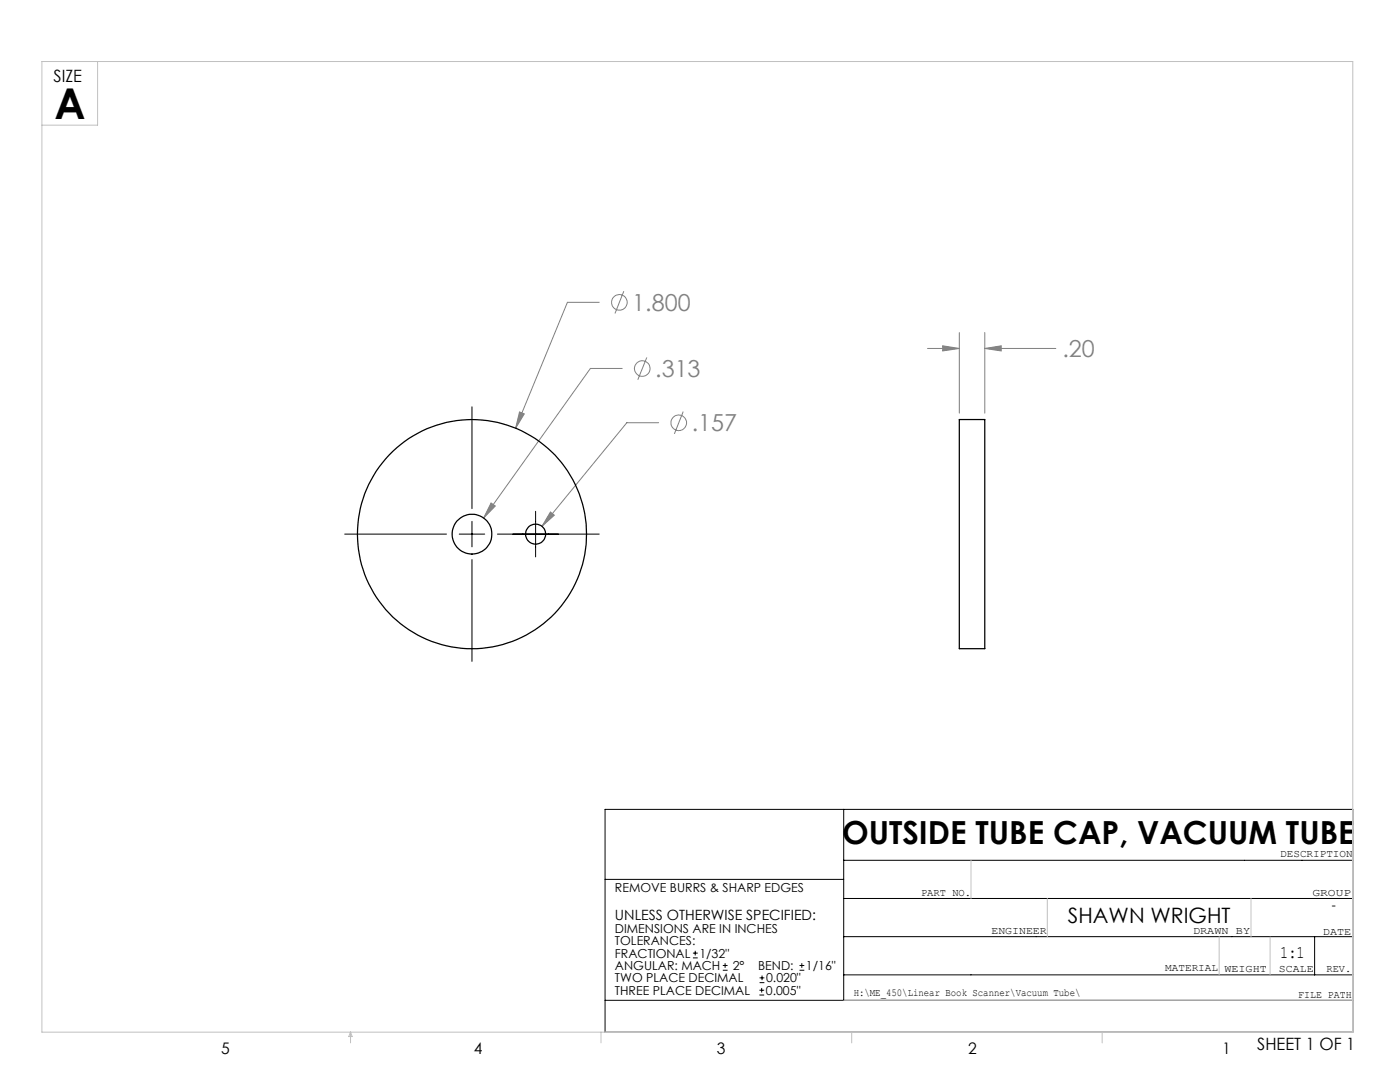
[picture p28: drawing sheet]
<svg xmlns="http://www.w3.org/2000/svg" width="279mm" height="216mm" viewBox="0 0 279 216" stroke-linecap="round" stroke-linejoin="round" font-family="sans-serif">
<defs><g id="words">
<text font-size="8.5" x="10.9" y="23.8">A</text>
<text font-size="6.3" x="168" y="168.4">OUTSIDE TUBE CAP, VACUUM TUBE</text>
<g font-size="4.7" fill="#808080">
<text x="126.2" y="62">1.800</text>
<text x="212" y="71.3">.20</text>
<text x="130.8" y="75.2">.313</text>
<text x="138" y="86.1">.157</text>
</g>
<text font-size="4.2" x="213.1" y="184.3">SHAWN WRIGHT</text>
<text font-size="3.5" x="255.5" y="191.2">1:1</text>
<g font-size="3.4">
<text x="10.7" y="16.4">SIZE</text>
<text x="250.9" y="209.5">SHEET 1 OF 1</text>
</g>
<g font-size="3.2">
<text x="44.2" y="210.4">5</text>
<text x="94.6" y="210.3">4</text>
<text x="143.1" y="210.4">3</text>
<text x="193.2" y="210.3">2</text>
<text x="244" y="210.3">1</text>
</g>
<g font-size="2.8">
<text x="122.7" y="183.6">UNLESS OTHERWISE SPECIFIED:</text>
<text x="265.7" y="181.6">-</text>
</g>
<g font-size="2.5">
<text x="122.7" y="178">REMOVE BURRS &amp; SHARP EDGES</text>
<text x="122.7" y="186.2">DIMENSIONS ARE IN INCHES</text>
<text x="122.7" y="188.6">TOLERANCES:</text>
<text x="122.7" y="191.1">FRACTIONAL</text>
<text x="139.6" y="191.1">1/32&quot;</text>
<text x="122.7" y="193.6">ANGULAR: MACH</text>
<text x="122.7" y="196">TWO PLACE DECIMAL</text>
<text x="146.2" y="193.6">2°</text>
<text x="151.3" y="193.6">BEND:</text>
<text x="152.9" y="196">0.020&quot;</text>
<text x="160.8" y="193.6">1/16&quot;</text>
<text x="122.7" y="198.5">THREE PLACE DECIMAL</text>
<text x="152.8" y="198.5">0.005&quot;</text>
</g>
<g font-size="2.1">
<text x="255.5" y="171">DESCRIPTION</text>
<text x="183.8" y="178.8">PART NO.</text>
<text x="261.9" y="178.8">GROUP</text>
<text x="197.9" y="186.4">ENGINEER</text>
<text x="238.1" y="186.4">DRAWN BY</text>
<text x="264" y="186.5">DATE</text>
<text x="232.5" y="193.8">MATERIAL</text>
<text x="244.4" y="193.9">WEIGHT</text>
<text x="255.2" y="194">SCALE</text>
<text x="264.7" y="193.9">REV.</text>
<text x="170.4" y="198.7">H:\ME_450\Linear Book Scanner\Vacuum Tube\</text>
<text x="259.1" y="199.1">FILE PATH</text>
</g>
</g></defs>
<g fill="none" stroke="#808080" stroke-width=".2">
<path d="M124.5 58.1l-1.8 4.4M119.6 60.3h-6.4l-10.3 25.1M124.2 73.5h-6.4l-21.3 29.9M129.1 71.3l-1.8 4.5M185.1 69.5h6.4M188.1 69l3.4 .5-3.4 .5zM191.5 66.4v16M196.5 69.5l3.3-.5v1zM196.5 66.4v16M196.5 69.5h14.2M103.7 82.2l.9 .4-1.7 2.8zM131.4 84.3h-6.3l-16.9 20.7"/>
<path d="M136.3 82.1l-1.7 4.5M98 100.4l.8 .6-2.3 2.4zM109.9 102.2l.7 .6-2.4 2.2z"/>
<circle cx="123.6" cy="60.3" r="1.56"/>
<circle cx="128.2" cy="73.5" r="1.55"/>
<circle cx="135.5" cy="84.4" r="1.56"/>
</g>
<g fill="none" stroke="#000" stroke-width=".2">
<path d="M94.2 81.2v20.3M68.8 106.6h20.3M91.7 106.6h5M94.2 104v5.1M94.2 111.7v20.3M99.3 106.6h20.3M106.9 102v9.1M120.8 161.5h149.2v44.5h-149.2zM120.8 175.5h47.6M168.4 179.3h101.6M168.4 161.5v38.1M168.4 171.7h101.6"/>
<path d="M120.8 199.6h149.2M138.3 191.1h.9M138.3 190.2h.9M138.7 189.7v.9M144.3 193.6h.9M144.3 192.7h.9M144.7 192.2v.9M151.6 198.5h.9M151.6 197.6h.9M151.6 196.1h.9M151.6 195.1h.9M152 197.1v.9"/>
<path d="M152.1 194.7v.9M159.6 193.6h.9M159.6 192.7h.9M160 192.2v.9M168.4 186.9h101.6M168.4 194.5h101.6M262.4 186.9v7.6"/>
</g>
<g fill="none" stroke="#c0c0c0" stroke-width=".2">
<path d="M8.4 12.3h261.6v193.7h-261.6zM19.5 12.3v12.7h-11.1M193.8 171.7v7.6M209 179.3v7.6M249.7 179.3v7.6M168.4 199.6h101.6M243.3 186.9v7.6M253.5 186.9v7.6M70 206v2.1M70 206l.3 .8h-.7zM119.9 206v2.1M170 206v2.1"/>
<path d="M220 206v2.1"/>
</g>
<path d="M103.7 82.2l-.8 3.2 1.7-2.8zM109.9 102.2l-1.7 2.8 2.4-2.2zM98 100.4l-1.5 3 2.3-2.4zM196.5 69.5l3.3-.5v1zM188.1 69l3.4 .5-3.4 .5z" fill="#808080"/>
<g fill="none" stroke="#000" stroke-width=".25">
<path d="M191.5 83.7h5v45.7h-5z"/>
<circle cx="94.2" cy="106.6" r="22.9"/>
<circle cx="94.2" cy="106.6" r="4"/>
<circle cx="106.9" cy="106.6" r="2"/>
</g>
<use href="#words"/>
</svg>
